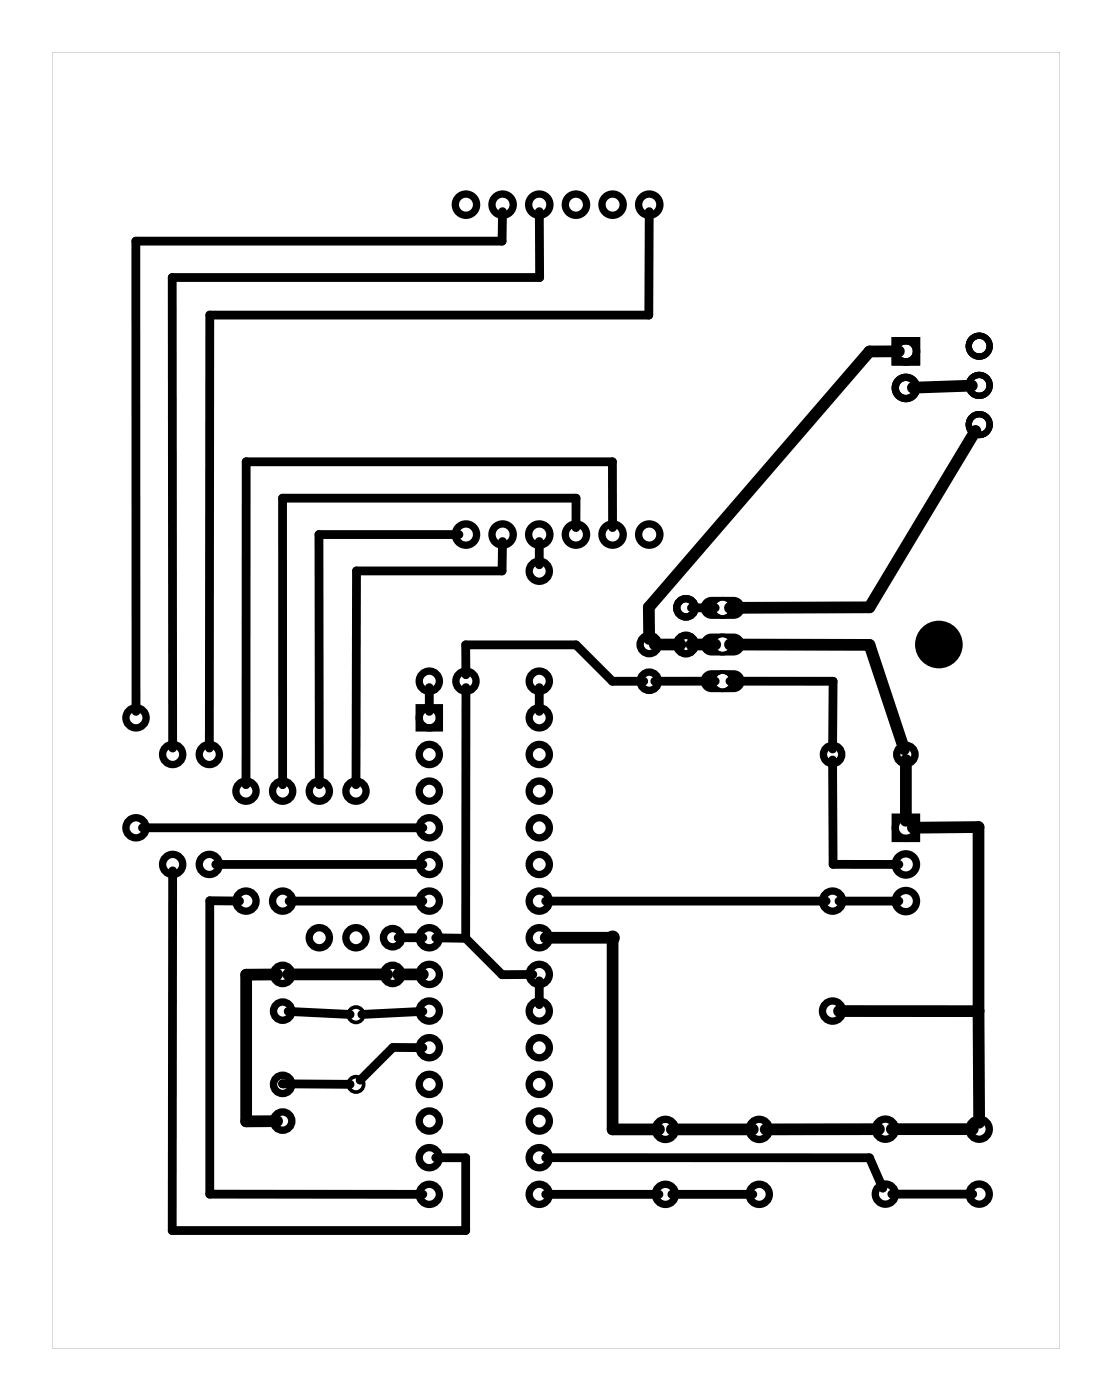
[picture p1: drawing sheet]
<svg xmlns="http://www.w3.org/2000/svg" width="77mm" height="97mm" viewBox="0 0 77 97" stroke-linecap="round" stroke-linejoin="round" font-family="sans-serif">
<g fill="#000">
<path d="M3.6 3.6h69.8v89.8h-69.8zM3.6 3.6v89.8h69.8v-89.8z"/>
<path d="M48.8 41.6l.5-.2h1.5a.76 .76 0 0 1 .8 .7 .76 .76 0 0 1-.8 .8h-1.5a.76 .76 0 0 1-.7-.5 .76 .76 0 0 1 .2-.8zM49.6 42.1a.51 .51 0 0 0 1 0 .51 .51 0 0 0-1 0z"/>
<path d="M48.8 44.1l.5-.2h1.5a.76 .76 0 0 1 .8 .8 .76 .76 0 0 1-.8 .7h-1.5a.76 .76 0 0 1-.7-.4 .76 .76 0 0 1 .2-.9zM49.6 44.7a.51 .51 0 0 0 1 0 .51 .51 0 0 0-1 0z"/>
<path d="M48.8 46.7l.5-.3h1.5a.76 .76 0 0 1 .8 .8 .76 .76 0 0 1-.8 .8h-1.5a.76 .76 0 0 1-.7-.5 .76 .76 0 0 1 .2-.8zM49.6 47.2a.51 .51 0 0 0 1 0 .51 .51 0 0 0-1 0z"/>
<circle cx="19.6" cy="75.1" r=".3"/>
</g>
<circle cx="42.4" cy="65" r=".35" fill="none" stroke="#000" stroke-width=".3"/>
<g fill="none" stroke="#000" stroke-width=".51">
<path d="M62 23.6h1.5v1.5h-1.5zM29 49h1.4v1.4h-1.4zM62 56.6h1.5v1.5h-1.5z"/>
<circle cx="32.3" cy="14.2" r=".74"/>
<circle cx="34.8" cy="14.2" r=".74"/>
<circle cx="37.4" cy="14.2" r=".74"/>
<circle cx="39.9" cy="14.2" r=".74"/>
<circle cx="42.4" cy="14.2" r=".74"/>
<circle cx="45" cy="14.2" r=".74"/>
<circle cx="32.3" cy="37" r=".74"/>
<circle cx="34.8" cy="37" r=".74"/>
<circle cx="37.4" cy="39.6" r=".7"/>
<circle cx="37.4" cy="37" r=".74"/>
<circle cx="39.9" cy="37" r=".74"/>
<circle cx="42.4" cy="37" r=".74"/>
<circle cx="45" cy="37" r=".74"/>
<circle cx="62.8" cy="24.3" r=".74"/>
<circle cx="62.8" cy="26.9" r=".74"/>
<circle cx="9.4" cy="49.7" r=".7"/>
<circle cx="9.4" cy="57.4" r=".7"/>
<circle cx="12" cy="52.3" r=".7"/>
<circle cx="12" cy="59.9" r=".7"/>
<circle cx="14.5" cy="52.3" r=".7"/>
<circle cx="14.5" cy="59.9" r=".7"/>
<circle cx="17" cy="54.8" r=".7"/>
<circle cx="19.6" cy="54.8" r=".7"/>
<circle cx="22.1" cy="54.8" r=".7"/>
<circle cx="24.7" cy="54.8" r=".7"/>
<circle cx="29.7" cy="47.2" r=".7"/>
<circle cx="29.7" cy="57.4" r=".7"/>
<circle cx="29.7" cy="52.3" r=".7"/>
<circle cx="29.7" cy="54.8" r=".7"/>
<circle cx="29.7" cy="59.9" r=".7"/>
<circle cx="29.7" cy="49.7" r=".7"/>
<circle cx="32.3" cy="47.2" r=".7"/>
<circle cx="37.4" cy="52.3" r=".7"/>
<circle cx="37.4" cy="54.8" r=".7"/>
<circle cx="37.4" cy="57.4" r=".7"/>
<circle cx="37.4" cy="59.9" r=".7"/>
<circle cx="37.4" cy="49.7" r=".7"/>
<circle cx="37.4" cy="47.2" r=".7"/>
<circle cx="45" cy="44.7" r=".64"/>
<circle cx="45" cy="47.2" r=".64"/>
<circle cx="47.5" cy="42.1" r=".64"/>
<circle cx="47.5" cy="44.7" r=".64"/>
<circle cx="57.7" cy="52.3" r=".64"/>
<circle cx="62.8" cy="59.9" r=".74"/>
<circle cx="62.8" cy="57.4" r=".74"/>
<circle cx="62.8" cy="52.3" r=".64"/>
<circle cx="17" cy="62.4" r=".7"/>
<circle cx="19.6" cy="77.7" r=".64"/>
<circle cx="19.6" cy="70.1" r=".64"/>
<circle cx="19.6" cy="75.1" r=".64"/>
<circle cx="19.6" cy="67.5" r=".64"/>
<circle cx="19.6" cy="62.4" r=".7"/>
<circle cx="22.1" cy="65" r=".7"/>
<circle cx="24.7" cy="65" r=".7"/>
<circle cx="27.2" cy="67.5" r=".64"/>
<circle cx="27.2" cy="65" r=".64"/>
<circle cx="29.7" cy="62.4" r=".7"/>
<circle cx="29.7" cy="65" r=".7"/>
<circle cx="29.7" cy="67.5" r=".7"/>
<circle cx="29.7" cy="70.1" r=".7"/>
<circle cx="29.7" cy="72.6" r=".7"/>
<circle cx="29.7" cy="75.1" r=".7"/>
<circle cx="29.7" cy="77.7" r=".7"/>
<circle cx="37.4" cy="67.5" r=".7"/>
<circle cx="37.4" cy="65" r=".7"/>
<circle cx="37.4" cy="62.4" r=".7"/>
<circle cx="37.4" cy="70.1" r=".7"/>
<circle cx="37.4" cy="75.1" r=".7"/>
<circle cx="37.4" cy="77.7" r=".7"/>
<circle cx="37.4" cy="72.6" r=".7"/>
<circle cx="46.1" cy="78.3" r=".7"/>
<circle cx="52.6" cy="78.3" r=".7"/>
<circle cx="57.7" cy="62.4" r=".7"/>
<circle cx="57.7" cy="70.1" r=".7"/>
<circle cx="61.3" cy="78.2" r=".7"/>
<circle cx="62.8" cy="62.4" r=".74"/>
<circle cx="67.8" cy="78.2" r=".7"/>
<circle cx="29.7" cy="80.2" r=".7"/>
<circle cx="29.7" cy="82.8" r=".7"/>
<circle cx="37.4" cy="80.2" r=".7"/>
<circle cx="37.4" cy="82.8" r=".7"/>
<circle cx="46.1" cy="82.8" r=".7"/>
<circle cx="52.6" cy="82.8" r=".7"/>
<circle cx="61.3" cy="82.7" r=".7"/>
<circle cx="67.8" cy="82.7" r=".7"/>
</g>
<g fill="none" stroke="#000" stroke-width=".25">
<circle cx="50.1" cy="44.7" r=".64"/>
<circle cx="50.1" cy="47.2" r=".64"/>
<circle cx="50.1" cy="42.1" r=".64"/>
<circle cx="24.7" cy="75.1" r=".53"/>
<circle cx="24.7" cy="70.3" r=".53"/>
</g>
<circle cx="65" cy="44.7" r="1.65" fill="#000"/>
<g fill="none" stroke="#000" stroke-width=".43">
<circle cx="67.8" cy="29.4" r=".72"/>
<circle cx="67.8" cy="26.7" r=".72"/>
<circle cx="67.8" cy="24" r=".72"/>
</g>
<g fill="none" stroke="#000" stroke-width=".81">
<path d="M62.3 24.3l-2.1 .1-15.2 17.7v2.2M67.3 26.7l-4.1 .2M67.6 29.9l-7.4 12.2h-9.6M45.4 44.7h1.7M47.9 44.7h1.7M50.6 44.7h9.6l2.4 7.2M62.8 52.7v4.2M63.2 57.4l4.6-.1v12.8M19.2 67.5h-2.1v10.2h2.1M20 67.5h6.8M27.6 67.5h1.7M37.8 65h4.4"/>
<path d="M42.4 65.2v13.1h3.3M46.5 78.3h5.7M58.1 70.1h9.7M60.9 78.2l-7.9 .1M61.8 78.2h5.6M67.8 70.1v7.7"/>
</g>
<g fill="none" stroke="#000" stroke-width=".61">
<path d="M34.8 14.7v2h-25.4v32.6M37.4 14.7v4.5h-25.5l.1 32.6M45 14.7v7.1h-30.5v30M31.8 37h-9.7v17.4M34.8 37.5v2.1h-10.1v14.8M37.4 37.5v1.6M39.9 36.6v-2.1h-20.3v19.9M42.4 36.6v-4.6h-25.3l-.1 22.4M9.9 57.4h19.4M14.9 59.9h14.4M29.7 47.6v1.7M32.3 46.8v-2.1h7.6l2.5 2.5h2.2"/>
<path d="M32.3 47.6v17.4M37.4 47.6v1.7M47.9 42.1h1.7M49.6 47.2h-4.2M50.6 47.2h7.1v4.7M57.7 52.7v7.2h4.6M12 60.3l-.1 25h20.4v-5.1h-2.1M16.6 62.4h-2.1v20.4h14.8M19.6 75.1h4.7M20 70.1l4.3 .2M20 62.4h9.3M27.6 65h1.7"/>
<path d="M29.3 72.6h-2.1l-2.2 2.3M29.3 70.1l-4.2 .2M30.2 65h2.1M32.3 65l2.5 2.5h2.1M37.4 68v1.6M37.8 62.4h19.4M58.1 62.4h4.2M37.8 82.8h7.9M37.8 80.2h22.4l1 2.1M46.5 82.8h5.7M61.8 82.7h5.6"/>
</g>
</svg>
